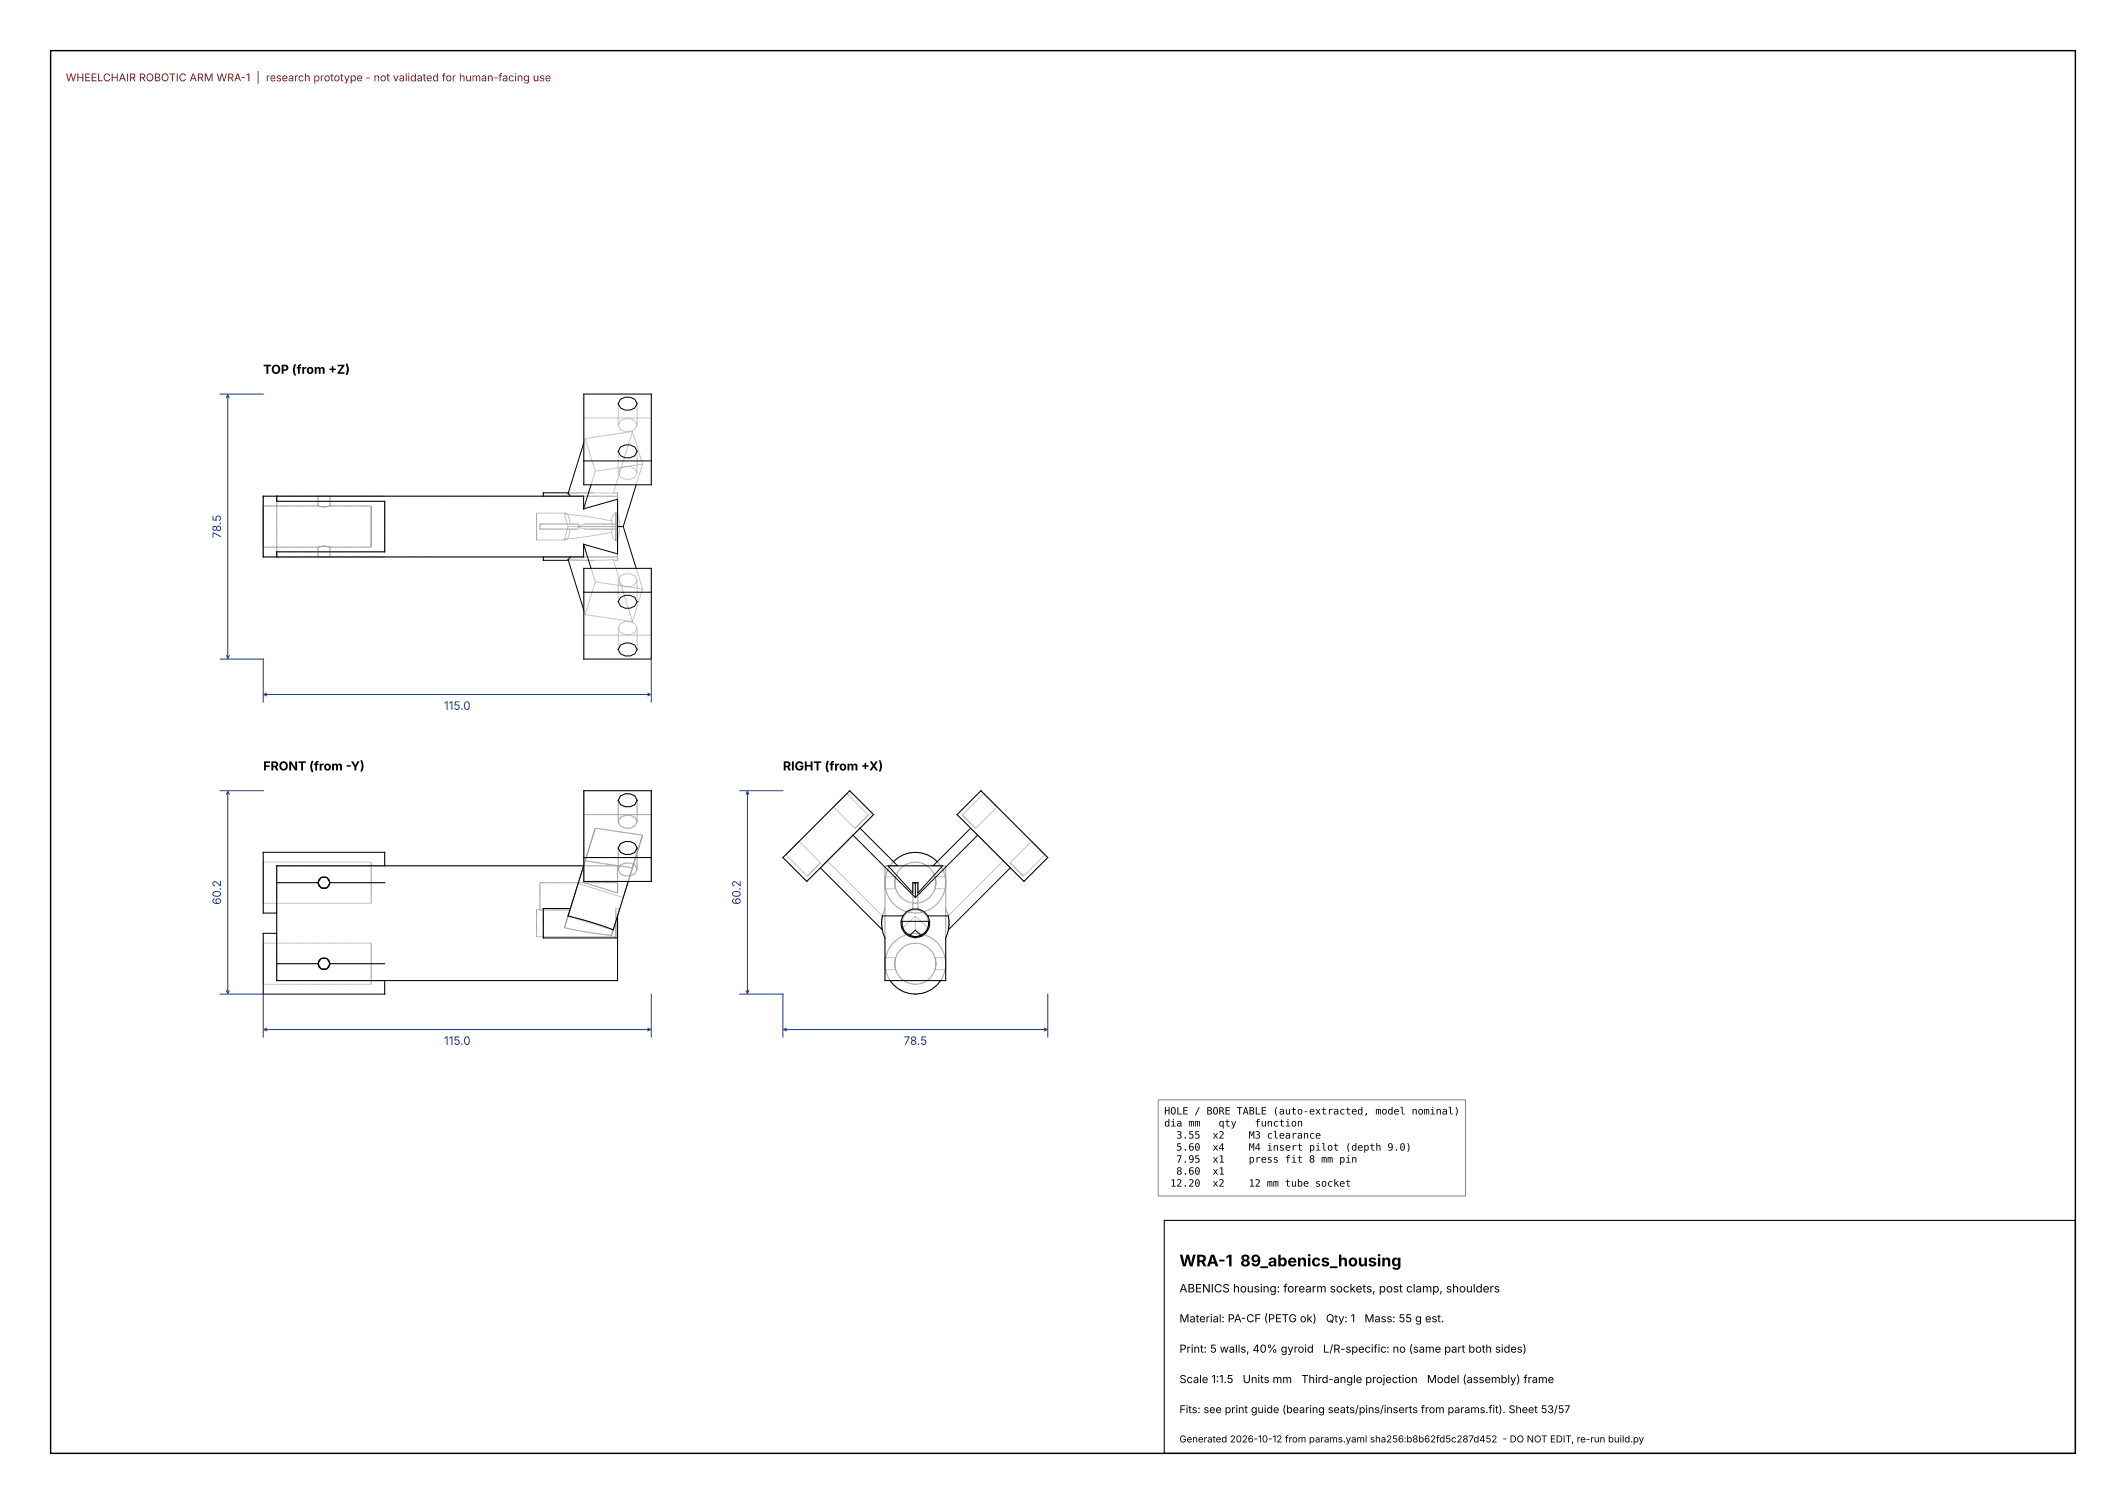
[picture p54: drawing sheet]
<svg xmlns="http://www.w3.org/2000/svg" width="420mm" height="297mm" viewBox="0 0 420 297" stroke-linecap="round" stroke-linejoin="round" font-family="sans-serif">
<defs><g id="words">
<text font-size="3.2" x="233" y="250.1">WRA-1 89_abenics_housing</text>
<g font-size="2.5">
<text x="52" y="73.8">TOP (from +Z)</text>
<text x="52" y="152.1">FRONT (from -Y)</text>
<text x="154.7" y="152.1">RIGHT (from +X)</text>
</g>
<g font-size="2.3" fill="#1a3b8a">
<text x="43.6" y="106.3" transform="rotate(-90 43.6 106.3)">78.5</text>
<text x="87.7" y="140.2">115.0</text>
<text x="43.6" y="178.7" transform="rotate(-90 43.6 178.7)">60.2</text>
<text x="146.3" y="178.7" transform="rotate(-90 146.3 178.7)">60.2</text>
<text x="87.7" y="206.3">115.0</text>
<text x="178.5" y="206.3">78.5</text>
</g>
<text font-size="2.3" x="233" y="255.2">ABENICS housing: forearm sockets, post clamp, shoulders</text>
<g font-size="2.2">
<text x="233" y="261.1">Material: PA-CF (PETG ok)</text>
<text x="261.9" y="261.1">Qty: 1</text>
<text x="269.6" y="261.1">Mass: 55 g est.</text>
<text x="233" y="267.1">Print: 5 walls, 40% gyroid</text>
<text x="261.4" y="267.1">L/R-specific: no (same part both sides)</text>
<text x="233" y="273.1">Scale 1:1.5</text>
<text x="245.5" y="273.1">Units mm</text>
<text x="257.1" y="273.1">Third-angle projection</text>
<text x="281.9" y="273.1">Model (assembly) frame</text>
</g>
<text font-size="2.1" fill="#a01010" x="13" y="16.1">WHEELCHAIR ROBOTIC ARM WRA-1 | research prototype - not validated for human-facing use</text>
<text font-size="2.1" x="233" y="279.1">Fits: see print guide (bearing seats/pins/inserts from params.fit). Sheet 53/57</text>
<g font-size="2">
<text x="230" y="220.1">HOLE / BORE TABLE (auto-extracted, model nominal)</text>
<text x="230" y="222.5">dia mm</text>
<text x="232.4" y="224.8">3.55</text>
<text x="232.4" y="227.2">5.60</text>
<text x="239.5" y="224.8">x2</text>
<text x="239.5" y="227.2">x4</text>
<text x="240.7" y="222.5">qty</text>
<text x="246.7" y="224.8">M3 clearance</text>
<text x="246.7" y="227.2">M4 insert pilot (depth 9.0)</text>
<text x="247.9" y="222.5">function</text>
<text x="232.4" y="229.6">7.95</text>
<text x="232.4" y="232">8.60</text>
<text x="239.5" y="229.6">x1</text>
<text x="239.5" y="232">x1</text>
<text x="246.7" y="229.6">press fit 8 mm pin</text>
<text x="231.2" y="234.3">12.20</text>
<text x="239.5" y="234.3">x2</text>
<text x="246.7" y="234.3">12 mm tube socket</text>
</g>
<text font-size="1.9" x="233" y="284.8">Generated 2026-10-12 from params.yaml sha256:b8b62fd5c287d452 - DO NOT EDIT, re-run build.py</text>
</g></defs>
<path d="M10 10h400v277h-400z" fill="none" stroke="#000" stroke-width=".28"/>
<path d="M230 241h180v46h-180z" fill="none" stroke="#000" stroke-width=".21"/>
<g fill="none" stroke="#9a9a9a" stroke-width=".2">
<path d="M115.3 77.8v17.9M122.1 79.7v4.2M125.9 79.7v4.2M128.7 77.8v17.9M52 98v6M52 99.9v4.1M52 99.9v8.2M52 98v12M52 99.9h10.8M54.7 98v12M54.7 98v1M54.7 99h21.3"/>
<path d="M62.8 99.9v-1.9h2.4v1.9M62.8 99.9l1 .2 1.4-.2M65.2 99.9h8.1M73.3 99.9v8.2M76 99v10M107.3 97.3v.7M112.3 97.3h5.1M115.3 82.5h13.4M115.6 86.6l-.3 .9M115.6 86.6l2 6.5M117.4 97.3l-5.2 .2M117.4 97.3l3.8 .1"/>
<path d="M117.6 93.1l-.8 2.6M121.6 97.3l.4 .2M121.6 97.3l-.4 .1M121.6 97.3h.4M122 97.3v.7h-70M122 97.3v.2M122 97.5v13M122.1 93.4l.5 .8 .9 .4h1l.9-.4 .5-.8M122.1 93.4l.5-.9 .9-.4h1l.9 .4 .5 .9M122.1 83.9l.5 .9 .9 .4h1l.9-.4 .5-.9M122.1 83.9l.5-.8 .9-.4h1l.9 .4 .5 .8M122.1 89.1v4.3"/>
<path d="M124.9 85.2l-3.7 12.2M124.9 85.2l-9.3 1.4M124.9 85.2l2 6.5M125.9 89.1v4.3M126.9 91.7l-1.2 4M126.9 91.7l-9.3 1.4M52 104v6M52 104v4.1M52 110h70v.7M52 108.1h10.8M54.7 109v1M54.7 109h21.3"/>
<path d="M62.8 108.1v1.9h2.4v-1.9M62.8 108.1l1-.2 1.4 .2M65.2 108.1h8.1M106 101.3v5.3M106 106.6h5.8M106 101.3h5.8M106.7 103.5v1M106.7 103.5h7.6v.3M107.3 110v.7M111.5 106.5l.3 .1M111.5 101.5l4.7 .5 4.6 .9M111.5 101.5l.7 2.5"/>
<path d="M111.8 101.3a2.29 2.29 0 0 1 .8 1.8v.4M111.8 101.3l-.3 .2M112.2 104h9.8M112.2 104l-.7 2.5M112.2 110.5l5.2 .2M112.3 110.7h5.1M112.6 104.5l-.1 1a1.49 1.49 0 0 1-.7 1.1M114.3 103.8v.3M114.3 104.1v.4h-7.6M114.3 104.1l1.1 .4h6.6M115.3 112.2v17.9M116.8 112.2l.8 2.7"/>
<path d="M117.6 114.9l9.3 1.4M117.6 114.9l-2 6.5M120.8 105.1l-4.6 .8-4.7 .6M120.8 105.1l.1 .4a1.49 1.49 0 0 0 .7 1.1M120.8 102.9l.3 1.1-.3 1.1M121.2 110.5l-3.8 .2M121.2 110.5l.4 .2M121.2 110.5l3.7 12.3M121.6 101.3l.1 .1M121.6 101.3a1.73 1.73 0 0 0-.8 1.6M121.6 110.7h.4M121.6 106.6h.1"/>
<path d="M121.6 101.3h.1M121.7 101.1v2.9M121.7 101.1v5.8M121.7 104v2.9M121.7 101.3v2.7M121.7 101.3h.1M121.7 106.6h-.1M121.7 106.6h.1M121.7 104v2.6M121.7 101.4v5.2M121.7 106.9h.3M121.7 101.1h.3"/>
<path d="M122 101.1v.2a8.9 8.9 0 0 1 0 5.5v.1M122 104v2.9M122 101.1v2.9M122 110.5v.2M122 110.5l-.4 .2M122 103.5h-6.6l-1.1 .3M122.1 114.6l.5 .9 .9 .4h1l.9-.4 .5-.9M122.1 114.6l.5-.9 .9-.4h1l.9 .4 .5 .9M122.1 114.6v4.2M125.7 112.2l1.2 4.1M125.9 114.6v4.2M126.9 116.3l-2 6.5"/>
<path d="M128.7 112.2v17.9M115.3 120.5l.3 .9M115.3 125.4h13.4M115.6 121.4l9.3 1.4M122.1 124l.5 .9 .9 .4h1l.9-.4 .5-.9M122.1 124l.5-.8 .9-.4h1l.9 .4 .5 .8M122.1 124v4.3M125.9 124v4.3M115.3 156.1h13.4v18h-13.4zM122.1 158l.5-.8 .9-.4h1l.9 .4 .5 .8M122.1 158l.5 .9 .9 .4h1l.9-.4 .5-.9M122.1 158v4.3"/>
<path d="M125.9 158v4.3M164.7 159.4l4.2 4.2M167.3 156.7l-2.6 2.7M167.3 156.7l4.2 4.3M167.9 156.1l4.7 4.8-13.2 13.2-4.7-4.8zM193.8 156.1l13.2 13.2-4.7 4.8-13.2-13.2zM194.4 156.7l2.6 2.7M194.4 156.7l-4.3 4.3M197 159.4l-4.2 4.2M52 168.3v12M52 170.2h21.3v8.2h-21.3zM54.7 174.3v6"/>
<path d="M54.7 171v3.3M54.7 171h67.3v5.3l-6.6-2M54.7 171v22.6M54.7 174.3h8.1M62.8 174.3l.2-.7 .6-.4h.8l.6 .4 .2 .7M62.8 174.3l.2 .7 .6 .4h.8l.6-.4 .2-.7M63.4 173.3h1.2l.6 1-.6 1h-1.2l-.6-1zM65.2 174.3h.1M65.2 174.3h10.8M76 168.3v2.7M106.7 179.7h5.9l-1.1 3.5M106.7 179.7h-.7v5.3h15.7v-3.1l-.9 2.8"/>
<path d="M107.3 179.4h5.4l-.5 1.5M107.3 179.4v5.8M114.2 174.5l8.9 2.7M115.3 160.9h13.4M115.3 169.3h13.4M115.6 170l9.3 1.4M121.7 179.4h.7a7.6 7.6 0 0 0-.4 4.1v1.7h-.3zM122 174.3h-15.3v5.4M122.1 167.5l.5-.9 .9-.4h1l.9 .4 .5 .9M122.1 167.5l.5 .8 .9 .4h1l.9-.4 .5-.8M122.1 162.3l.5-.9 .9-.4h1l.9 .4 .5 .9M122.1 162.3l.5 .8 .9 .4h1l.9-.4 .5-.8"/>
<path d="M122.1 171.7l.5-.9 .9-.4h1l.9 .4 .5 .9M122.1 171.7l.5 .9 .9 .4h1l.9-.4 .5-.9M122.1 167.5v4.2M125.9 167.5v4.2M155.2 168.8l4.3 4.2M157.9 166.1l-2.7 2.7M157.9 166.1l4.2 4.3M162.1 170.4l-2.6 2.6M163.4 170l10.9 10.9M171.5 161l-2.6 2.6M174.8 174.3a6 6 0 0 0 6 6M174.8 174.3v1.2h2.1"/>
<path d="M174.8 171h12v22.6h-12zM176.5 170.2a6 6 0 0 0-1.7 4.1M176.9 173.1h-2.1v1.2M176.9 173.1l-.1 1.2 .1 1.2M176.9 173.1l-.1 1 .1 1.4M180.3 179.7a2.65 2.65 0 0 0-2 3.5M180.3 179.7h1M180.7 174.3h-.4v5.4M181 174.3h.3v5.4M181.3 179.7a2.65 2.65 0 0 1 2 3.5M184.7 173.1h2.1v1.2M184.7 173.1l.2 1.2-.2 1.2"/>
<path d="M184.7 173.1l.2 1-.2 1.4M185.2 170.2a6 6 0 0 1 1.6 4.1M186.8 174.3a6 6 0 0 1-6 6M186.8 174.3v1.2h-2.1M190.1 161l2.7 2.6M198.2 170l-10.9 10.9M199.5 170.4l2.7 2.6M203.8 166.1l2.6 2.7M203.8 166.1l-4.3 4.3M206.4 168.8l-4.2 4.2M52 184.3v12M52 186.2h21.3v8.2h-21.3z"/>
<path d="M54.7 184.3v6M54.7 190.3v3.3M54.7 190.3h8.1M62.8 190.3l.2-.7 .6-.4h.8l.6 .4 .2 .7M62.8 190.3l.2 .7 .6 .4h.8l.6-.4 .2-.7M63.4 189.3h1.2l.6 1-.6 1h-1.2l-.6-1zM65.2 190.3h.1M65.2 190.3h10.8M76 193.6v2.7M107.3 185.2h14.7M111.5 183.2l4.6 .9 4.7 .6M111.5 183.2l.7-2.3 8.9 2.8-.3 1"/>
<path d="M112.2 180.9l4.5 1.2 4.5 1.5M112.2 180.9l5.4-17.4 9.3 1.4-5.7 18.7M122 180.9v4.3M122 180.9l-.8 2.7M122 185.2v8.4h-67.3M174.3 180.9l.5-1.5a6.7 6.7 0 0 0 0 5.8M174.3 180.9l-.1 1.1 .1 1.6M174.8 190.3a6 6 0 0 1 6-6 6 6 0 0 1 6 6M174.8 190.3v1.2h2.1M174.8 190.3a6 6 0 0 0 1 3.3M176.9 189.1h-2.1v1.2M176.9 189.1l-.1 1.2 .1 1.2"/>
<path d="M176.9 189.1l-.1 1 .1 1.4M178.2 181.9a2.66 2.66 0 0 0 1.5 2.8M178.3 183.2l.4 .7 1 .8M179.7 184.7a2.65 2.65 0 0 1-.9-4 2.65 2.65 0 0 1 4.1 0 2.65 2.65 0 0 1-1 4M180.8 180.9l2.5 2.3M180.8 180.9l-2.5 2.3M180.8 180.9v2.8M183.3 183.2l-.4 .7-1 .8M183.5 181.9a2.66 2.66 0 0 1-1.6 2.8M184.7 189.1h2.1v1.2M184.7 189.1l.2 1.2-.2 1.2M184.7 189.1l.2 1-.2 1.4"/>
<path d="M186.8 190.3v1.2h-2.1M186.8 190.3a6 6 0 0 1-1 3.3M187.3 180.9l.2 1.6-.1 1.1M187.3 180.9l-.5-1.5a6.7 6.7 0 0 1 0 5.8"/>
<circle cx="180.8" cy="174.3" r="6"/>
<circle cx="180.8" cy="174.3" r="4.1"/>
<circle cx="180.8" cy="190.3" r="6"/>
<circle cx="180.8" cy="190.3" r="4.1"/>
<circle cx="180.8" cy="182.3" r="2.87"/>
</g>
<g fill="none" stroke="#000" stroke-width=".2">
<path d="M115.3 77.8h13.4v17.9h-13.4zM122.6 78.8l.9-.4h1l.9 .4 .5 .9-.5 .9-.9 .4h-1l-.9-.4-.5-.9zM54.7 98v1h21.3v10h-21.3v1M112.3 97.3h-5v.7M115.3 87.5l-3.1 10 .5 .5M115.3 91h13.4M116.8 95.7l-1.5 4.8M122.6 88.3l.9-.4h1l.9 .4 .5 .8-.5 .9-.9 .4h-1l-.9-.4-.5-.9zM125.7 95.7l-2.6 8.3M107.3 110v.7h5M112.7 110l-.5 .5 3.1 10M115.3 100.5v-2.5h-63.3v12h63.3v-2.5"/>
<path d="M115.3 100.5l6.7-1.9v10.8l-6.7-1.9M115.3 107.5l1.5 4.7M115.3 112.2h13.4v17.9h-13.4zM115.3 116.9h13.4M122 104h1.1M122.6 118l.9-.4h1l.9 .4 .5 .8-.5 .9-.9 .4h-1l-.9-.4-.5-.9zM123.1 104l2.6 8.2M122.6 127.4l.9-.4h1l.9 .4 .5 .9-.5 .8-.9 .4h-1l-.9-.4-.5-.8zM115.3 156.1h13.4v18h-13.4zM122.6 157.2l.9-.4h1l.9 .4 .5 .8-.5 .9-.9 .4h-1l-.9-.4-.5-.9zM167.9 156.1l4.7 4.8-13.2 13.2-4.7-4.8zM193.8 156.1l13.2 13.2-4.7 4.8-13.2-13.2z"/>
<path d="M54.7 174.3h8.1M62.8 174.3l.2-.7 .6-.4h.8l.6 .4 .2 .7M62.8 174.3l.2 .7 .6 .4h.8l.6-.4 .2-.7M63.4 173.3h1.2l.6 1-.6 1h-1.2l-.6-1zM65.2 174.3h10.8M76 171v-2.7h-24v12h2.7M112.7 179.4h-5.4v5.8h14.7M115.3 171h-60.6v22.6h67.3v-8.4M115.3 170.8l-3.1 10.1 4.5 1.2 4.5 1.5 2.9-9.5M115.3 169.3h13.4M122.6 166.6l.9-.4h1l.9 .4 .5 .9-.5 .8-.9 .4h-1l-.9-.4-.5-.8zM162.1 171.4l12.2 12.2"/>
<path d="M168.5 164.9l12.3 12.3M169.9 163.5l7.4 7.5M175.4 171h10.8l-4.9 5.3v-2h-1v2zM176.5 170.2a6 6 0 0 1 8.7 0M180.7 174.3l.1 .2M180.8 174.5v2.7M181 174.3l-.2 .2M191.8 163.5l-7.5 7.5M193.1 164.9l-12.3 12.3M199.6 171.4l-12.2 12.2M54.7 184.3h-2.7v12h24v-2.7M54.7 190.3h8.1"/>
<path d="M62.8 190.3l.2-.7 .6-.4h.8l.6 .4 .2 .7M62.8 190.3l.2 .7 .6 .4h.8l.6-.4 .2-.7M63.4 189.3h1.2l.6 1-.6 1h-1.2l-.6-1zM65.2 190.3h10.8M122 180.9v4.3M175.8 193.6a6 6 0 0 0 10 0M178.2 181.9h5.3a2.65 2.65 0 0 1-2.7 3.1 2.65 2.65 0 0 1-2.6-3.1zM178.4 180.9a2.87 2.87 0 0 0 2.4 4.3 2.87 2.87 0 0 0 2.5-4.3M178.4 180.9h-4.1a6.7 6.7 0 0 0 .5 4.3v8.4h12v-8.4a6.7 6.7 0 0 0 .5-4.3h-4M178.4 180.9a2.87 2.87 0 0 1 4.9 0M179.7 184.7l1.1-1 1.1 1a2.65 2.65 0 0 1-2.2 0z"/>
</g>
<g fill="none" stroke="#1a3b8a" stroke-width=".2">
<path d="M43.5 77.8h8.5M44.7 78.5l.3-.5 .3 .5M45 78v52M43.5 130.1h8.5v8.5M44.7 129.4l.3 .6 .3-.6M52.1 137.1h76.4M52.7 136.9l-.6 .2 .6 .3M128 136.9l.5 .2-.5 .3M128.7 130.1v8.5M43.5 156.1h8.5M44.7 156.8l.3-.5 .3 .5M45 156.3v39.9"/>
<path d="M146.2 156.1h8.5M147.4 156.8l.3-.5 .2 .5M147.7 156.3v39.9M43.5 196.3h8.5v8.5M44.7 195.6l.3 .6 .3-.6M128.7 196.3v8.5M146.2 196.3h8.5v8.5M147.4 195.6l.3 .6 .2-.6M207 196.3v8.5M52.1 203.3h76.4M52.7 203l-.6 .3 .6 .3M128 203l.5 .3-.5 .3"/>
<path d="M154.8 203.3h52.1M155.4 203l-.6 .3 .6 .3M206.3 203l.6 .3-.6 .3"/>
</g>
<path d="M228.8 217.2h60.7v19h-60.7z" fill="#fff" stroke="#888" stroke-width=".2"/>
<use href="#words"/>
</svg>
